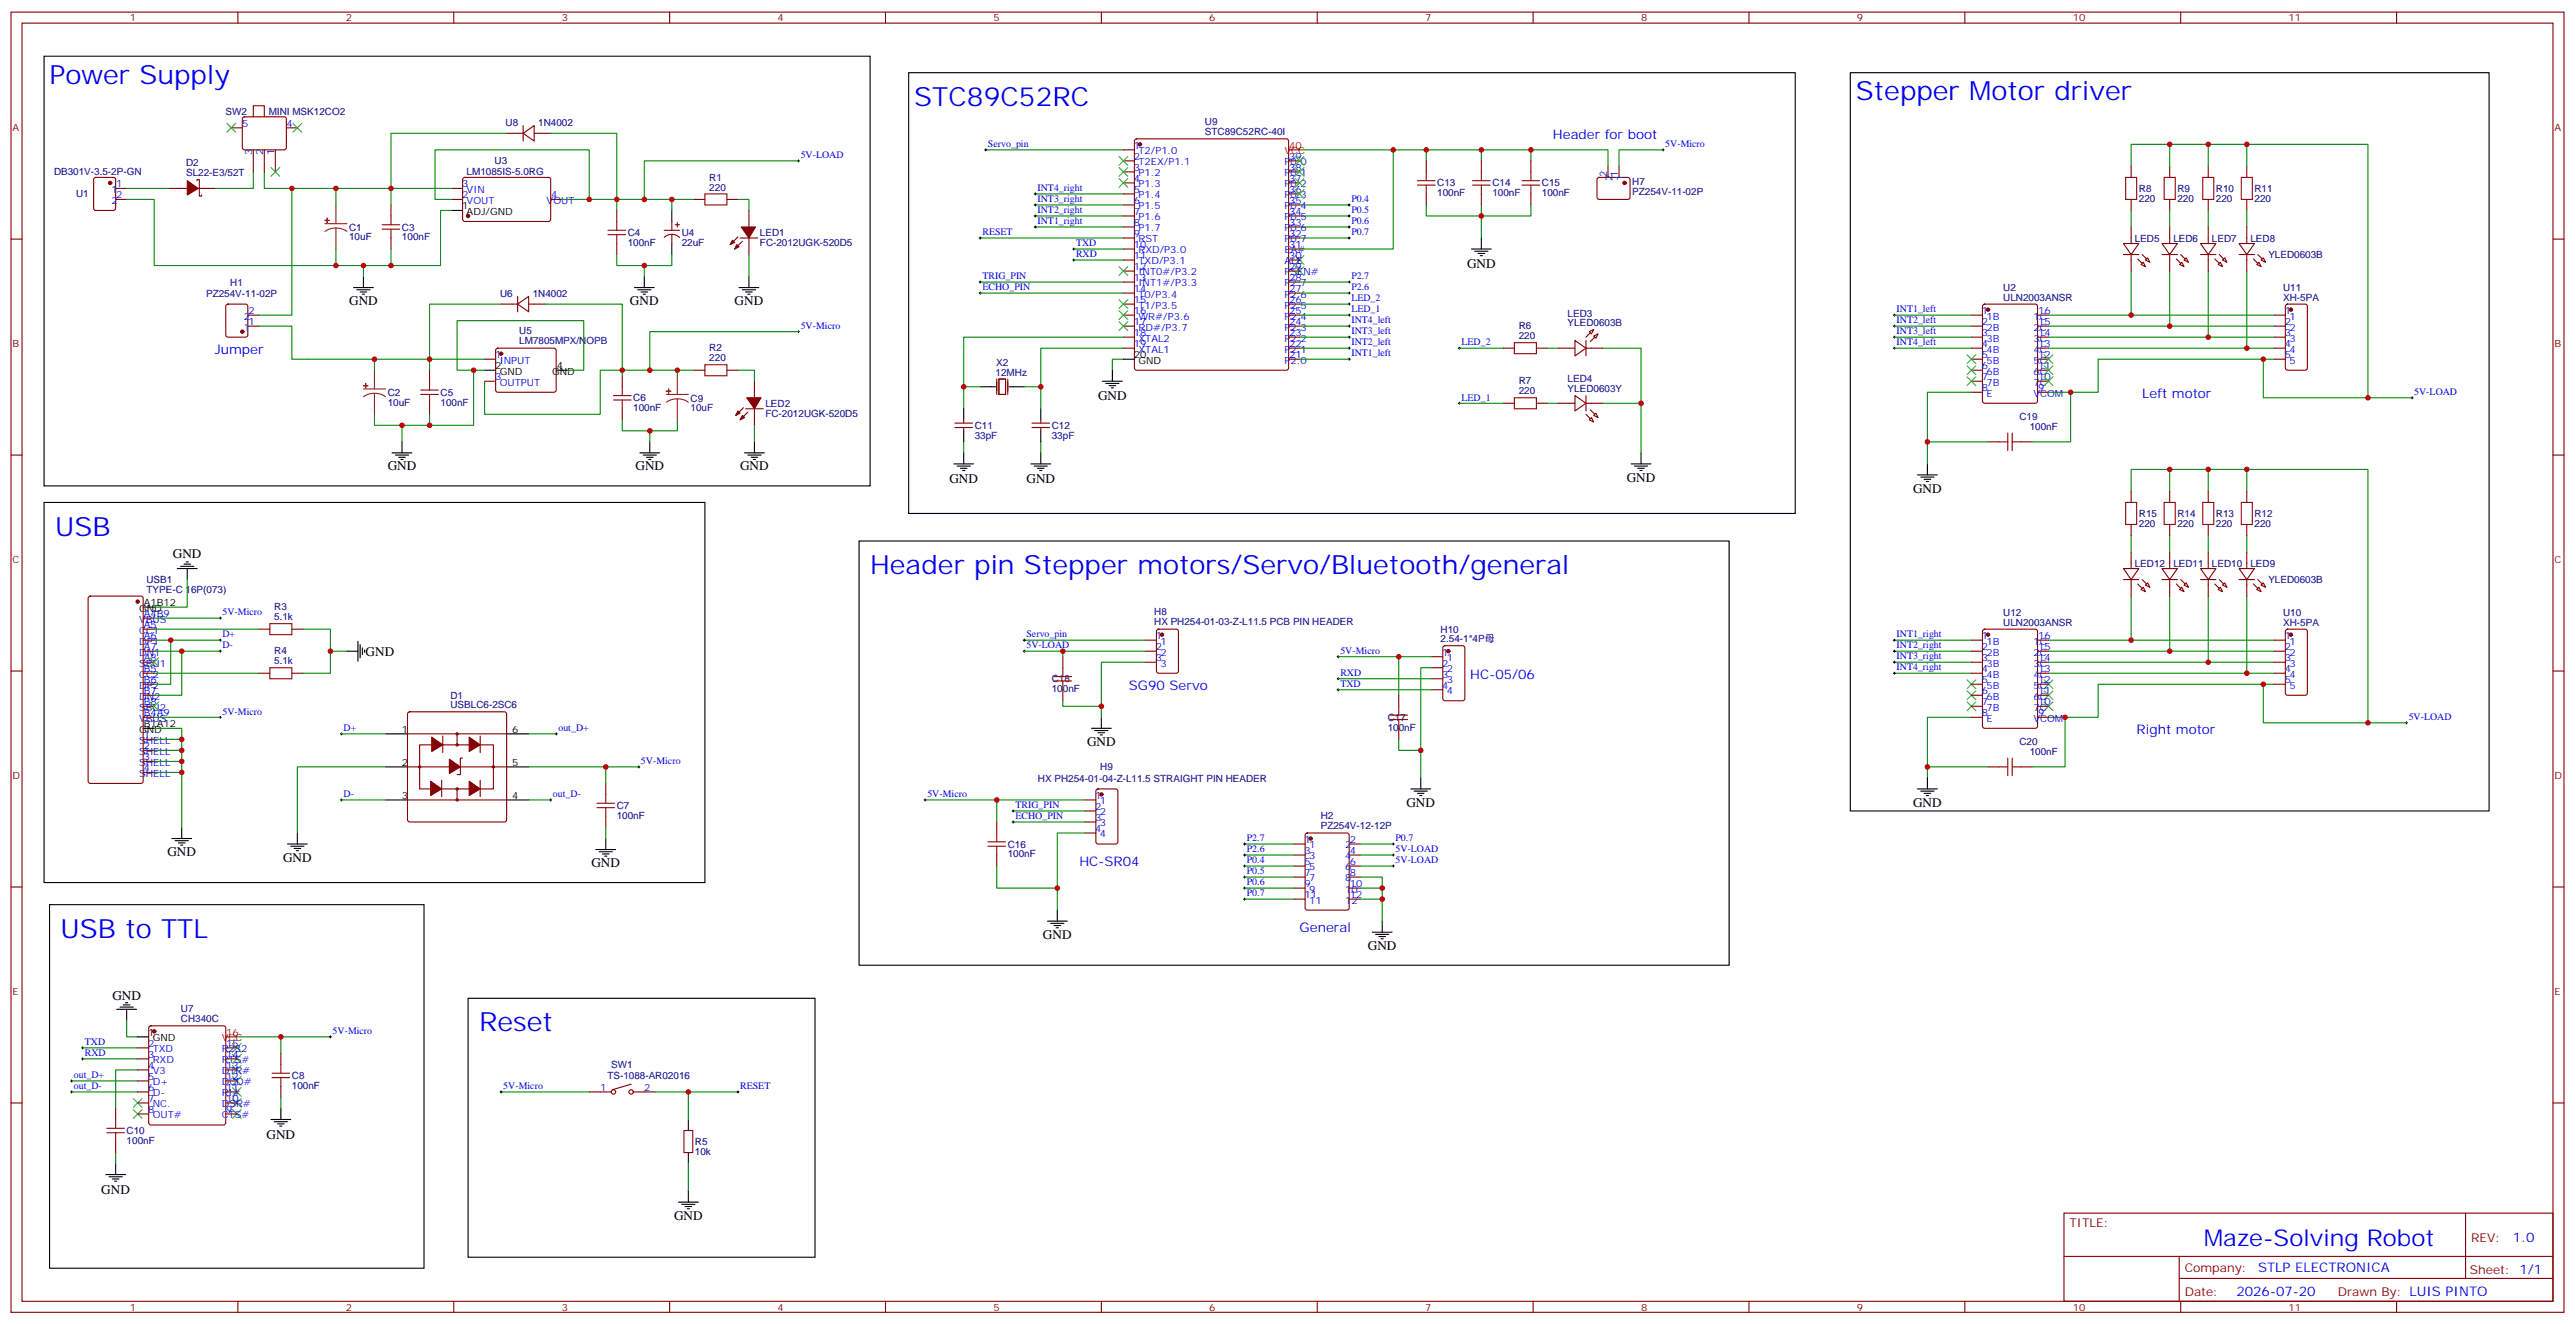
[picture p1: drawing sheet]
<svg xmlns="http://www.w3.org/2000/svg" width="825mm" height="424mm" viewBox="0 0 825 424" stroke-linecap="round" stroke-linejoin="round" font-family="sans-serif">
<defs><g id="words">
<g font-size="8.5" fill="#00f">
<text x="15.9" y="26.8">Power Supply</text>
<text x="292.8" y="33.9">STC89C52RC</text>
<text x="594.4" y="32.1">Stepper Motor driver</text>
<text x="17.6" y="171.5">USB</text>
<text x="278.7" y="183.8">Header pin Stepper motors/Servo/Bluetooth/general</text>
<text x="19.4" y="300.2">USB to TTL</text>
<text x="153.5" y="330.2">Reset</text>
</g>
<text font-size="7.4" fill="#00f" x="705.9" y="399">Maze-Solving Robot</text>
<g font-size="4.2" fill="#00f">
<text x="497.4" y="44.5">Header for boot</text>
<text x="68.8" y="113.2">Jumper</text>
<text x="686.2" y="127.4">Left motor</text>
<text x="361.6" y="220.8">SG90 Servo</text>
<text x="471" y="217.3">HC-05/06</text>
<text x="684.4" y="235">Right motor</text>
<text x="345.7" y="277.3">HC-SR04</text>
<text x="416.3" y="298.4">General</text>
<text x="804.9" y="397.7">1.0</text>
<text x="723.3" y="407.2">STLP ELECTRONICA</text>
<text x="716.4" y="415">2026-07-20</text>
</g>
<g font-size="4.2">
<text x="469.9" y="85.8">GND</text>
<text x="111.8" y="97.7">GND</text>
<text x="201.8" y="97.7">GND</text>
<text x="235.3" y="97.7">GND</text>
<text x="351.7" y="128.1">GND</text>
<text x="124.2" y="150.6">GND</text>
<text x="203.6" y="150.6">GND</text>
<text x="237.1" y="150.6">GND</text>
<text x="304.1" y="154.6">GND</text>
<text x="328.8" y="154.6">GND</text>
<text x="521.1" y="154.2">GND</text>
<text x="612.8" y="157.7">GND</text>
<text x="55.4" y="178.8">GND</text>
<text x="117.1" y="210">GND</text>
<text x="348.2" y="238.8">GND</text>
<text x="450.5" y="258.2">GND</text>
<text x="612.8" y="258.2">GND</text>
<text x="53.6" y="274.1">GND</text>
<text x="90.7" y="275.9">GND</text>
<text x="189.4" y="277.6">GND</text>
<text x="334.1" y="300.6">GND</text>
<text x="438.1" y="304.1">GND</text>
<text x="36" y="320">GND</text>
<text x="85.4" y="364.5">GND</text>
<text x="32.5" y="382.2">GND</text>
<text x="215.9" y="390.5">GND</text>
</g>
<g font-size="3.9" fill="#800">
<text x="662.9" y="393">TITLE:</text>
<text x="791.5" y="397.7">REV:</text>
<text x="699.8" y="407.2">Company:</text>
<text x="791.1" y="407.8">Sheet: 1/1</text>
<text x="699.8" y="414.9">Date:</text>
<text x="748.8" y="415">Drawn By: LUIS PINTO</text>
</g>
<g font-size="3.2" fill="#800">
<text x="41.6" y="6.9">1</text>
<text x="110.8" y="6.9">2</text>
<text x="179.9" y="6.9">3</text>
<text x="249.1" y="6.9">4</text>
<text x="318.2" y="6.9">5</text>
<text x="387.3" y="6.9">6</text>
<text x="456.5" y="6.9">7</text>
<text x="525.6" y="6.9">8</text>
<text x="594.8" y="6.9">9</text>
<text x="663.9" y="6.9">10</text>
<text x="733.1" y="6.9">11</text>
<text x="4.1" y="42">A</text>
<text x="818.3" y="42">A</text>
<text x="4.1" y="111.1">B</text>
<text x="818.3" y="111.1">B</text>
<text x="4.1" y="180.3">C</text>
<text x="818.3" y="180.3">C</text>
<text x="4.1" y="249.4">D</text>
<text x="818.3" y="249.4">D</text>
<text x="4.1" y="318.6">E</text>
<text x="818.3" y="318.6">E</text>
<text x="41.6" y="419.6">1</text>
<text x="110.8" y="419.6">2</text>
<text x="179.9" y="419.6">3</text>
<text x="249.1" y="419.6">4</text>
<text x="318.2" y="419.6">5</text>
<text x="387.3" y="419.6">6</text>
<text x="456.5" y="419.6">7</text>
<text x="525.6" y="419.6">8</text>
<text x="594.8" y="419.6">9</text>
<text x="663.9" y="419.6">10</text>
<text x="733.1" y="419.6">11</text>
</g>
<g font-size="3.2" fill="#000080">
<text x="72.3" y="36.8">SW2</text>
<text x="86.1" y="36.8">MINI MSK12CO2</text>
<text x="161.9" y="40.3">U8</text>
<text x="172.4" y="40.3">1N4002</text>
<text x="386" y="40.1">U9</text>
<text x="386" y="43.2">STC89C52RC-40I</text>
<text x="59.6" y="53.2">D2</text>
<text x="158.4" y="52.7">U3</text>
<text x="17.3" y="56.2">DB301V-3.5-2P-GN</text>
<text x="59.6" y="56.4">SL22-E3/52T</text>
<text x="149.5" y="56.2">LM1085IS-5.0RG</text>
<text x="227.2" y="57.8">R1</text>
<text x="460.4" y="59.7">C13</text>
<text x="478" y="59.7">C14</text>
<text x="493.9" y="59.7">C15</text>
<text x="522.8" y="59.3">H7</text>
<text x="24.4" y="63.2">U1</text>
<text x="227.2" y="61">220</text>
<text x="460.4" y="62.9">100nF</text>
<text x="478" y="62.9">100nF</text>
<text x="493.9" y="62.9">100nF</text>
<text x="522.8" y="62.5">PZ254V-11-02P</text>
<text x="685.1" y="64.6">220</text>
<text x="685.1" y="61.5">R8</text>
<text x="697.4" y="64.6">220</text>
<text x="697.4" y="61.5">R9</text>
<text x="709.8" y="64.6">220</text>
<text x="709.8" y="61.5">R10</text>
<text x="722.1" y="64.6">220</text>
<text x="722.1" y="61.5">R11</text>
<text x="111.8" y="77">10uF</text>
<text x="111.8" y="73.9">C1</text>
<text x="128.8" y="77">100nF</text>
<text x="128.8" y="73.8">C3</text>
<text x="201.1" y="75.6">C4</text>
<text x="218.4" y="75.6">U4</text>
<text x="243.4" y="75.7">LED1</text>
<text x="683.8" y="77.4">LED5</text>
<text x="696.1" y="77.4">LED6</text>
<text x="708.5" y="77.4">LED7</text>
<text x="720.8" y="77.4">LED8</text>
<text x="201.1" y="78.7">100nF</text>
<text x="218.4" y="78.7">22uF</text>
<text x="243.4" y="78.7">FC-2012UGK-520D5</text>
<text x="726.6" y="82.7">YLED0603B</text>
<text x="66" y="95">PZ254V-11-02P</text>
<text x="73.7" y="91.5">H1</text>
<text x="160.2" y="95">U6</text>
<text x="170.6" y="95">1N4002</text>
<text x="641.6" y="93.1">U2</text>
<text x="731.3" y="93.1">U11</text>
<text x="502.1" y="101.3">LED3</text>
<text x="641.6" y="96.3">ULN2003ANSR</text>
<text x="731.3" y="96.2">XH-5PA</text>
<text x="166.3" y="107">U5</text>
<text x="486.5" y="105.5">R6</text>
<text x="502.1" y="104.4">YLED0603B</text>
<text x="166.3" y="110.2">LM7805MPX/NOPB</text>
<text x="227.2" y="112.5">R2</text>
<text x="486.5" y="108.7">220</text>
<text x="227.2" y="115.7">220</text>
<text x="319.1" y="117.2">X2</text>
<text x="318.9" y="120.3">12MHz</text>
<text x="486.5" y="123.1">R7</text>
<text x="502.1" y="125.6">YLED0603Y</text>
<text x="502.1" y="122.5">LED4</text>
<text x="124.2" y="129.9">10uF</text>
<text x="124.2" y="126.8">C2</text>
<text x="141.1" y="129.9">100nF</text>
<text x="141.1" y="126.7">C5</text>
<text x="202.8" y="131.7">100nF</text>
<text x="202.8" y="128.5">C6</text>
<text x="221.2" y="131.6">10uF</text>
<text x="221.2" y="128.6">C9</text>
<text x="245.2" y="130.4">LED2</text>
<text x="486.5" y="126.3">220</text>
<text x="245.2" y="133.4">FC-2012UGK-520D5</text>
<text x="312.2" y="137.3">C11</text>
<text x="336.9" y="137.3">C12</text>
<text x="646.8" y="134.4">C19</text>
<text x="650.1" y="137.6">100nF</text>
<text x="312.2" y="140.5">33pF</text>
<text x="336.9" y="140.5">33pF</text>
<text x="685.1" y="165.5">R15</text>
<text x="697.4" y="165.5">R14</text>
<text x="709.8" y="165.5">R13</text>
<text x="722.1" y="165.5">R12</text>
<text x="685.1" y="168.7">220</text>
<text x="697.4" y="168.7">220</text>
<text x="709.8" y="168.7">220</text>
<text x="722.1" y="168.7">220</text>
<text x="683.8" y="181.4">LED12</text>
<text x="696.1" y="181.4">LED11</text>
<text x="708.5" y="181.4">LED10</text>
<text x="720.8" y="181.4">LED9</text>
<text x="46.9" y="189.7">TYPE-C 16P(073)</text>
<text x="46.9" y="186.7">USB1</text>
<text x="726.6" y="186.8">YLED0603B</text>
<text x="87.8" y="195.4">R3</text>
<text x="369.7" y="196.9">H8</text>
<text x="641.6" y="197.2">U12</text>
<text x="731.3" y="197.1">U10</text>
<text x="87.8" y="198.6">5.1k</text>
<text x="369.7" y="200.2">HX PH254-01-03-Z-L11.5 PCB PIN HEADER</text>
<text x="461.4" y="202.5">H10</text>
<text x="641.6" y="200.4">ULN2003ANSR</text>
<text x="731.3" y="200.3">XH-5PA</text>
<text x="87.8" y="209.5">R4</text>
<text x="461.4" y="205.6">2.54-1*4P母</text>
<text x="87.8" y="212.7">5.1k</text>
<text x="336.9" y="221.6">100nF</text>
<text x="336.9" y="218.4">C18</text>
<text x="144.3" y="226.8">USBLC6-2SC6</text>
<text x="144.3" y="223.8">D1</text>
<text x="444.5" y="234">100nF</text>
<text x="444.5" y="230.8">C17</text>
<text x="646.8" y="238.5">C20</text>
<text x="650.1" y="241.7">100nF</text>
<text x="332.5" y="250.3">HX PH254-01-04-Z-L11.5 STRAIGHT PIN HEADER</text>
<text x="352.4" y="246.7">H9</text>
<text x="197.6" y="262.2">100nF</text>
<text x="197.6" y="259">C7</text>
<text x="423" y="262.2">H2</text>
<text x="423" y="265.4">PZ254V-12-12P</text>
<text x="322.8" y="274.5">100nF</text>
<text x="322.8" y="271.4">C16</text>
<text x="57.9" y="327.2">CH340C</text>
<text x="57.9" y="324.1">U7</text>
<text x="195.8" y="341.9">SW1</text>
<text x="93.5" y="345.4">C8</text>
<text x="194.6" y="345.4">TS-1088-AR02016</text>
<text x="93.5" y="348.6">100nF</text>
<text x="40.6" y="363.1">C10</text>
<text x="40.6" y="366.3">100nF</text>
<text x="222.6" y="369.8">10k</text>
<text x="222.6" y="366.7">R5</text>
</g>
<g font-size="3.2" fill="#00f">
<text x="77.6" y="40.6">5</text>
<text x="91.7" y="40.6">4</text>
<text x="316.4" y="47.1">Servo_pin</text>
<text x="363.2" y="47.6">1</text>
<text x="533.4" y="47.1">5V-Micro</text>
<text x="80.8" y="49.7" transform="rotate(-90 80.8 49.7)">3</text>
<text x="84.3" y="49.7" transform="rotate(-90 84.3 49.7)">2</text>
<text x="87.8" y="49.7" transform="rotate(-90 87.8 49.7)">1</text>
<text x="256.5" y="50.6">5V-LOAD</text>
<text x="363.2" y="51.2">2</text>
<text x="364.7" y="49.4">T2/P1.0</text>
<text x="364.7" y="52.9">T2EX/P1.1</text>
<text x="411.4" y="52.9">P0.0</text>
<text x="412.9" y="51.2">39</text>
<text x="37.2" y="60">1</text>
<text x="148" y="60">3</text>
<text x="363.2" y="54.7">3</text>
<text x="363.2" y="58.2">4</text>
<text x="364.7" y="56.4">P1.2</text>
<text x="364.7" y="60">P1.3</text>
<text x="411.4" y="60">P0.2</text>
<text x="411.4" y="56.4">P0.1</text>
<text x="412.9" y="58.2">37</text>
<text x="412.9" y="54.7">38</text>
<text x="514.7" y="56.6" transform="rotate(-90 514.7 56.6)">2</text>
<text x="516.5" y="58.1" transform="rotate(-90 516.5 58.1)">2</text>
<text x="518.2" y="56.6" transform="rotate(-90 518.2 56.6)">1</text>
<text x="520" y="58.1" transform="rotate(-90 520 58.1)">1</text>
<text x="35.7" y="61.7">1</text>
<text x="35.7" y="65.3">2</text>
<text x="37.2" y="63.5">2</text>
<text x="148" y="63.5">2</text>
<text x="149.5" y="61.7">VIN</text>
<text x="149.5" y="65.3">VOUT</text>
<text x="175.1" y="65.3">VOUT</text>
<text x="176.6" y="63.5">4</text>
<text x="332.3" y="64.7">INT3_right</text>
<text x="332.3" y="61.2">INT4_right</text>
<text x="363.2" y="61.7">5</text>
<text x="363.2" y="65.3">6</text>
<text x="364.7" y="63.5">P1.4</text>
<text x="411.4" y="63.5">P0.3</text>
<text x="412.9" y="65.3">35</text>
<text x="412.9" y="61.7">36</text>
<text x="432.9" y="64.7">P0.4</text>
<text x="332.3" y="71.8">INT1_right</text>
<text x="332.3" y="68.3">INT2_right</text>
<text x="363.2" y="68.8">7</text>
<text x="364.7" y="67">P1.5</text>
<text x="364.7" y="70.6">P1.6</text>
<text x="411.4" y="70.6">P0.5</text>
<text x="411.4" y="67">P0.4</text>
<text x="412.9" y="68.8">34</text>
<text x="432.9" y="71.8">P0.6</text>
<text x="432.9" y="68.3">P0.5</text>
<text x="314.7" y="75.3">RESET</text>
<text x="363.2" y="72.3">8</text>
<text x="363.2" y="75.8">9</text>
<text x="364.7" y="74.1">P1.7</text>
<text x="364.7" y="77.6">RST</text>
<text x="411.4" y="77.6">P0.7</text>
<text x="411.4" y="74.1">P0.6</text>
<text x="412.9" y="75.8">32</text>
<text x="412.9" y="72.3">33</text>
<text x="432.9" y="75.3">P0.7</text>
<text x="344.7" y="82.4">RXD</text>
<text x="344.7" y="78.8">TXD</text>
<text x="363.2" y="79.4">10</text>
<text x="363.2" y="82.9">11</text>
<text x="364.7" y="81.1">RXD/P3.0</text>
<text x="411.4" y="81.1">EA#</text>
<text x="412.9" y="82.9">30</text>
<text x="412.9" y="79.4">31</text>
<text x="314.7" y="89.4">TRIG_PIN</text>
<text x="363.2" y="86.4">12</text>
<text x="363.2" y="90">13</text>
<text x="364.7" y="84.7">TXD/P3.1</text>
<text x="364.7" y="88.2">INT0#/P3.2</text>
<text x="411.4" y="88.2">PSEN#</text>
<text x="411.4" y="84.7">ALE</text>
<text x="412.9" y="90">28</text>
<text x="412.9" y="86.4">29</text>
<text x="432.9" y="89.4">P2.7</text>
<text x="314.7" y="93">ECHO_PIN</text>
<text x="363.2" y="93.5">14</text>
<text x="364.7" y="91.7">INT1#/P3.3</text>
<text x="364.7" y="95.2">T0/P3.4</text>
<text x="411.4" y="95.2">P2.6</text>
<text x="411.4" y="91.7">P2.7</text>
<text x="412.9" y="93.5">27</text>
<text x="432.9" y="93">P2.6</text>
<text x="79.6" y="100.5">2</text>
<text x="363.2" y="97">15</text>
<text x="363.2" y="100.5">16</text>
<text x="364.7" y="98.8">T1/P3.5</text>
<text x="411.4" y="98.8">P2.5</text>
<text x="412.9" y="100.5">25</text>
<text x="412.9" y="97">26</text>
<text x="432.9" y="100">LED_1</text>
<text x="432.9" y="96.5">LED_2</text>
<text x="607.5" y="100">INT1_left</text>
<text x="634.8" y="100.5">1</text>
<text x="652.8" y="100.5">16</text>
<text x="731.8" y="100.5">1</text>
<text x="78.1" y="105.8">1</text>
<text x="78.1" y="102.3">2</text>
<text x="79.6" y="104.1">1</text>
<text x="256.5" y="105.3">5V-Micro</text>
<text x="363.2" y="104.1">17</text>
<text x="363.2" y="107.6">18</text>
<text x="364.7" y="102.3">WR#/P3.6</text>
<text x="364.7" y="105.8">RD#/P3.7</text>
<text x="411.4" y="105.8">P2.3</text>
<text x="411.4" y="102.3">P2.4</text>
<text x="412.9" y="107.6">23</text>
<text x="412.9" y="104.1">24</text>
<text x="432.9" y="103.5">INT4_left</text>
<text x="432.9" y="107.1">INT3_left</text>
<text x="607.5" y="103.5">INT2_left</text>
<text x="607.5" y="107.1">INT3_left</text>
<text x="634.8" y="104.1">2</text>
<text x="634.8" y="107.6">3</text>
<text x="636.3" y="102.3">1B</text>
<text x="636.3" y="105.8">2B</text>
<text x="651.3" y="105.8">2C</text>
<text x="651.3" y="102.3">1C</text>
<text x="652.8" y="107.6">14</text>
<text x="652.8" y="104.1">15</text>
<text x="731.8" y="104.1">2</text>
<text x="731.8" y="107.6">3</text>
<text x="733.3" y="102.3">1</text>
<text x="733.3" y="105.8">2</text>
<text x="363.2" y="111.1">19</text>
<text x="364.7" y="109.4">XTAL2</text>
<text x="364.7" y="112.9">XTAL1</text>
<text x="411.4" y="112.9">P2.1</text>
<text x="411.4" y="109.4">P2.2</text>
<text x="412.9" y="111.1">22</text>
<text x="432.9" y="110.6">INT2_left</text>
<text x="468.1" y="110.6">LED_2</text>
<text x="607.5" y="110.6">INT4_left</text>
<text x="634.8" y="111.1">4</text>
<text x="636.3" y="109.4">3B</text>
<text x="636.3" y="112.9">4B</text>
<text x="651.3" y="112.9">4C</text>
<text x="651.3" y="109.4">3C</text>
<text x="652.8" y="111.1">13</text>
<text x="731.8" y="111.1">4</text>
<text x="733.3" y="109.4">3</text>
<text x="733.3" y="112.9">4</text>
<text x="158.6" y="114.7">1</text>
<text x="160.1" y="116.4">INPUT</text>
<text x="411.4" y="116.4">P2.0</text>
<text x="412.9" y="114.7">21</text>
<text x="432.9" y="114.1">INT1_left</text>
<text x="634.8" y="114.7">5</text>
<text x="634.8" y="118.2">6</text>
<text x="636.3" y="116.4">5B</text>
<text x="636.3" y="119.9">6B</text>
<text x="651.3" y="119.9">6C</text>
<text x="651.3" y="116.4">5C</text>
<text x="652.8" y="118.2">11</text>
<text x="652.8" y="114.7">12</text>
<text x="731.8" y="114.7">5</text>
<text x="733.3" y="116.4">5</text>
<text x="158.6" y="121.7">3</text>
<text x="160.1" y="123.5">OUTPUT</text>
<text x="634.8" y="121.7">7</text>
<text x="634.8" y="125.2">8</text>
<text x="636.3" y="123.5">7B</text>
<text x="651.3" y="123.5">7C</text>
<text x="652.8" y="125.2">9</text>
<text x="652.8" y="121.7">10</text>
<text x="468.1" y="128.2">LED_1</text>
<text x="636.3" y="127">E</text>
<text x="651.3" y="127">VCOM</text>
<text x="773.3" y="126.5">5V-LOAD</text>
<text x="46" y="197.6">A4B9</text>
<text x="71.3" y="197">5V-Micro</text>
<text x="44.6" y="202.8">CC1</text>
<text x="44.6" y="199.3">VBUS</text>
<text x="46" y="201.1">A5</text>
<text x="44.6" y="209.9">DN1</text>
<text x="44.6" y="206.4">DP1</text>
<text x="46" y="208.1">A7</text>
<text x="46" y="204.6">A6</text>
<text x="71.3" y="204.1">D+</text>
<text x="71.3" y="207.6">D-</text>
<text x="328.8" y="204.1">Servo_pin</text>
<text x="328.8" y="207.6">5V-LOAD</text>
<text x="370.2" y="208.1">2</text>
<text x="370.2" y="204.6">1</text>
<text x="371.7" y="209.9">2</text>
<text x="371.7" y="206.4">1</text>
<text x="429.3" y="209.4">5V-Micro</text>
<text x="462" y="209.9">1</text>
<text x="607.5" y="207.6">INT2_right</text>
<text x="607.5" y="204.1">INT1_right</text>
<text x="634.8" y="204.6">1</text>
<text x="634.8" y="208.1">2</text>
<text x="636.3" y="206.4">1B</text>
<text x="636.3" y="209.9">2B</text>
<text x="651.3" y="209.9">2C</text>
<text x="651.3" y="206.4">1C</text>
<text x="652.8" y="208.1">15</text>
<text x="652.8" y="204.6">16</text>
<text x="731.8" y="204.6">1</text>
<text x="731.8" y="208.1">2</text>
<text x="733.3" y="206.4">1</text>
<text x="733.3" y="209.9">2</text>
<text x="44.6" y="213.4">SBU1</text>
<text x="46" y="215.2">B5</text>
<text x="46" y="211.7">A8</text>
<text x="370.2" y="211.7">3</text>
<text x="371.7" y="213.4">3</text>
<text x="462" y="213.4">2</text>
<text x="463.4" y="211.7">1</text>
<text x="463.4" y="215.2">2</text>
<text x="607.5" y="214.7">INT4_right</text>
<text x="607.5" y="211.1">INT3_right</text>
<text x="634.8" y="211.7">3</text>
<text x="634.8" y="215.2">4</text>
<text x="636.3" y="213.4">3B</text>
<text x="651.3" y="213.4">3C</text>
<text x="652.8" y="215.2">13</text>
<text x="652.8" y="211.7">14</text>
<text x="731.8" y="211.7">3</text>
<text x="731.8" y="215.2">4</text>
<text x="733.3" y="213.4">3</text>
<text x="44.6" y="220.5">DP2</text>
<text x="44.6" y="217">CC2</text>
<text x="46" y="218.7">B6</text>
<text x="429.3" y="216.4">RXD</text>
<text x="429.3" y="220">TXD</text>
<text x="462" y="217">3</text>
<text x="462" y="220.5">4</text>
<text x="463.4" y="218.7">3</text>
<text x="634.8" y="218.7">5</text>
<text x="636.3" y="217">4B</text>
<text x="636.3" y="220.5">5B</text>
<text x="651.3" y="220.5">5C</text>
<text x="651.3" y="217">4C</text>
<text x="652.8" y="218.7">12</text>
<text x="731.8" y="218.7">5</text>
<text x="733.3" y="217">4</text>
<text x="733.3" y="220.5">5</text>
<text x="44.6" y="227.5">SBU2</text>
<text x="44.6" y="224">DN2</text>
<text x="46" y="225.8">B8</text>
<text x="46" y="222.2">B7</text>
<text x="463.4" y="222.2">4</text>
<text x="634.8" y="222.2">6</text>
<text x="634.8" y="225.8">7</text>
<text x="636.3" y="224">6B</text>
<text x="636.3" y="227.5">7B</text>
<text x="651.3" y="227.5">7C</text>
<text x="651.3" y="224">6C</text>
<text x="652.8" y="225.8">10</text>
<text x="652.8" y="222.2">11</text>
<text x="44.6" y="231.1">VBUS</text>
<text x="46" y="229.3">B4A9</text>
<text x="71.3" y="228.8">5V-Micro</text>
<text x="634.8" y="229.3">8</text>
<text x="636.3" y="231.1">E</text>
<text x="651.3" y="231.1">VCOM</text>
<text x="652.8" y="229.3">9</text>
<text x="771.5" y="230.5">5V-LOAD</text>
<text x="44.6" y="238.1">SHELL</text>
<text x="46" y="239.9">2</text>
<text x="46" y="236.4">1</text>
<text x="110.1" y="234.1">D+</text>
<text x="178.9" y="234.1">out_D+</text>
<text x="44.6" y="245.2">SHELL</text>
<text x="44.6" y="241.7">SHELL</text>
<text x="46" y="243.4">3</text>
<text x="205.3" y="244.7">5V-Micro</text>
<text x="44.6" y="248.7">SHELL</text>
<text x="46" y="246.9">4</text>
<text x="110.1" y="255.2">D-</text>
<text x="177.1" y="255.2">out_D-</text>
<text x="297" y="255.2">5V-Micro</text>
<text x="350.8" y="255.8">1</text>
<text x="352.3" y="257.5">1</text>
<text x="325.3" y="258.8">TRIG_PIN</text>
<text x="325.3" y="262.3">ECHO_PIN</text>
<text x="350.8" y="259.3">2</text>
<text x="350.8" y="262.8">3</text>
<text x="352.3" y="261.1">2</text>
<text x="350.8" y="266.3">4</text>
<text x="352.3" y="264.6">3</text>
<text x="352.3" y="268.1">4</text>
<text x="399.3" y="269.3">P2.7</text>
<text x="417.9" y="269.9">1</text>
<text x="432.3" y="269.9">2</text>
<text x="447" y="269.3">P0.7</text>
<text x="399.3" y="272.9">P2.6</text>
<text x="417.9" y="273.4">3</text>
<text x="419.3" y="271.6">1</text>
<text x="419.3" y="275.2">3</text>
<text x="430.8" y="275.2">4</text>
<text x="430.8" y="271.6">2</text>
<text x="432.3" y="273.4">4</text>
<text x="447" y="272.9">5V-LOAD</text>
<text x="399.3" y="276.4">P0.4</text>
<text x="399.3" y="279.9">P0.5</text>
<text x="417.9" y="276.9">5</text>
<text x="417.9" y="280.5">7</text>
<text x="419.3" y="278.7">5</text>
<text x="430.8" y="278.7">6</text>
<text x="432.3" y="280.5">8</text>
<text x="432.3" y="276.9">6</text>
<text x="447" y="276.4">5V-LOAD</text>
<text x="399.3" y="283.5">P0.6</text>
<text x="399.3" y="287">P0.7</text>
<text x="417.9" y="284">9</text>
<text x="417.9" y="287.5">11</text>
<text x="419.3" y="282.2">7</text>
<text x="419.3" y="285.7">9</text>
<text x="430.8" y="285.7">10</text>
<text x="430.8" y="282.2">8</text>
<text x="432.3" y="287.5">12</text>
<text x="432.3" y="284">10</text>
<text x="419.3" y="289.3">11</text>
<text x="430.8" y="289.3">12</text>
<text x="27.2" y="334.6">TXD</text>
<text x="47.4" y="335.1">2</text>
<text x="72.5" y="335.1">15</text>
<text x="106.5" y="331.1">5V-Micro</text>
<text x="27.2" y="338.1">RXD</text>
<text x="47.4" y="338.7">3</text>
<text x="48.9" y="336.9">TXD</text>
<text x="48.9" y="340.4">RXD</text>
<text x="71" y="340.4">RTS#</text>
<text x="71" y="336.9">R232</text>
<text x="72.5" y="338.7">14</text>
<text x="23.6" y="345.2">out_D+</text>
<text x="47.4" y="342.2">4</text>
<text x="47.4" y="345.7">5</text>
<text x="48.9" y="344">V3</text>
<text x="48.9" y="347.5">D+</text>
<text x="71" y="347.5">DCD#</text>
<text x="71" y="344">DTR#</text>
<text x="72.5" y="345.7">12</text>
<text x="72.5" y="342.2">13</text>
<text x="23.6" y="348.7">out_D-</text>
<text x="47.4" y="349.2">6</text>
<text x="47.4" y="352.8">7</text>
<text x="48.9" y="351">D-</text>
<text x="71" y="351">RI#</text>
<text x="72.5" y="352.8">10</text>
<text x="72.5" y="349.2">11</text>
<text x="161.2" y="348.7">5V-Micro</text>
<text x="192.3" y="349.2">1</text>
<text x="206.4" y="349.2">2</text>
<text x="237.1" y="348.7">RESET</text>
<text x="47.4" y="356.3">8</text>
<text x="48.9" y="354.5">NC.</text>
<text x="48.9" y="358.1">OUT#</text>
<text x="71" y="358.1">CTS#</text>
<text x="71" y="354.5">DSR#</text>
<text x="72.5" y="356.3">9</text>
</g>
<g font-size="3.2" fill="#f00">
<text x="412.9" y="47.6">40</text>
<text x="411.4" y="49.4">VCC</text>
<text x="71" y="333.4">VCC</text>
<text x="72.5" y="331.6">16</text>
</g>
<g font-size="3.2">
<text x="148" y="67">1</text>
<text x="149.5" y="68.8">ADJ/GND</text>
<text x="158.6" y="118.2">2</text>
<text x="160.1" y="119.9">GND</text>
<text x="176.8" y="119.9">GND</text>
<text x="178.3" y="118.2">4</text>
<text x="363.2" y="114.7">20</text>
<text x="364.7" y="116.4">GND</text>
<text x="44.6" y="195.8">GND</text>
<text x="46" y="194">A1B12</text>
<text x="46" y="232.8">B1A12</text>
<text x="44.6" y="234.6">GND</text>
<text x="128.8" y="234.6">1</text>
<text x="164" y="234.6">6</text>
<text x="128.8" y="245.2">2</text>
<text x="164" y="245.2">5</text>
<text x="128.8" y="255.8">3</text>
<text x="164" y="255.8">4</text>
<text x="47.4" y="331.6">1</text>
<text x="48.9" y="333.4">GND</text>
</g>
</g></defs>
<g fill="none" stroke="#870000" stroke-width=".35">
<path d="M3.5 3.9h817.8v416.3h-817.8zM7.1 7.4h810.6v409.2h-810.6zM76.2 3.9v3.5M145.3 3.9v3.5M214.5 3.9v3.5M283.6 3.9v3.5M352.8 3.9v3.5M421.9 3.9v3.5M491.1 3.9v3.5M560.2 3.9v3.5M629.4 3.9v3.5M698.5 3.9v3.5"/>
<path d="M767.6 3.9v3.5M77.8 37.6l.5-.2h12.7l.5 .2 .2 .5v9.4l-.7 .5-13-.1-.4-.6v-9.2zM81.1 37.4v-3.5h3.6v3.5M30.2 57l.5-.2h5.6l.7 .4v9.5l-.4 .6-5.9 .1-.7-.5v-9.4zM74.1 40.9h3.5M81.1 48v7M84.7 48v7M88.2 48v7M91.7 40.9h3.5M148.4 57l.5-.2 27.1 .1 .4 .6-.1 13-.6 .4-27.1-.1-.4-.6v-12.7zM162.3 42.7h5.3M167.6 42.7l3.5-2.5v5z"/>
<path d="M167.6 40.2v5M171.1 42.7h5.3M359.8 48h3.6M359.8 51.5h3.6M359.8 55h3.6M359.8 58.6h3.6M363.6 44.7l.5-.2h47.9l.7 .4v72.9l-.4 .7h-48.2l-.7-.4v-72.9zM412.7 51.5h3.6M412.7 55h3.6M412.7 58.6h3.6M456.8 51.5v3.5M474.5 51.5v3.5"/>
<path d="M490.4 51.5v3.5M511.8 57l.4-.2 9.5 .1 .4 .6-.1 5.9-.6 .5-9.4-.1-.5-.7v-5.6zM515.1 53.3v3.5M518.6 53.3v3.5M3.5 76.6h3.6M37 60.3h3.6M37 63.9h3.6M125.2 65.6v3.5M125.2 76.2v3.5M144.6 60.3h3.6M144.6 63.9h3.6M176.4 63.9h3.5"/>
<path d="M197.6 67.4v3.5M197.6 78v3.5M212.7 73.7h5M212.8 76a3.5 3.5 0 0 1 4.9 0M215.2 70.9v2.8M215.2 75.1v2.9M216.3 72h1.4M217 71.3v1.4M222.2 63.9h3.6M232.8 63.9h3.6M236.4 75.8l-2.5 2.5M237.1 76.2h5.6"/>
<path d="M237.8 77.3l-2.5 2.4M239.9 67.4v5.3M239.9 76.2v5.3M359.8 76.2h3.6M359.8 62.1h3.6M359.8 65.6h3.6M359.8 69.1h3.6M359.8 72.7h3.6M359.8 79.7h3.6M412.7 76.2h3.6M412.7 62.1h3.6M412.7 65.6h3.6"/>
<path d="M412.7 69.1h3.6M412.7 72.7h3.6M412.7 79.7h3.6M456.8 62.1v3.5M474.5 62.1v3.5M490.4 62.1v3.5M817.7 76.6h3.6M72.6 97.6l.4-.2h5.7l.6 .4 .1 9.4-.5 .7-5.9 .1-.6-.5-.1-9.4zM160.5 97.4h5.3M165.8 97.4l3.5-2.5v4.9zM165.8 94.9v4.9M169.3 97.4h5.3"/>
<path d="M359.8 97.4h3.6M359.8 83.3h3.6M359.8 86.8h3.6M359.8 90.3h3.6M359.8 93.8h3.6M412.7 97.4h3.6M412.7 83.3h3.6M412.7 86.8h3.6M412.7 90.3h3.6M412.7 93.8h3.6M79.4 104.4h3.5M79.4 100.9h3.5"/>
<path d="M137.6 118.5v3.6M155.2 115h3.5M159 111.7l.5-.2h17.9l.5 .2 .3 .5-.1 13-.7 .4-18.2-.1-.5-.6v-12.7zM222.2 118.5h3.6M232.8 118.5h3.6M359.8 104.4h3.6M359.8 100.9h3.6M359.8 108h3.6M359.8 111.5h3.6M412.7 115h3.6M412.7 104.4h3.6M412.7 100.9h3.6"/>
<path d="M412.7 108h3.6M412.7 111.5h3.6M481.5 111.5h3.6M492.1 111.5h3.6M499.2 111.5h5.3M504.5 109l3.5 2.5-3.5 2.4zM508 111.5h5.3M508 109v4.9M509.1 106.2l1.4-.7-.7 1.4zM510.5 107.6l1.4-.7-.7 1.4zM137.6 129.1v3.5M155.2 122.1h3.5"/>
<path d="M199.3 120.3v3.5M199.3 130.9v3.5M238.1 130.5l-2.4 2.5M238.8 130.9h5.7M239.5 131.9l-2.4 2.5M241.7 122.1v5.3M241.7 130.9v5.3M305.9 136.9h5.6M305.9 135.5h5.6M308.7 134.4v1.1M308.7 136.9v1M319.3 121.4v4.9"/>
<path d="M320 121.4h2.1v4.9h-2.1zM322.8 121.4v4.9M330.6 136.9h5.6M330.6 135.5h5.6M333.4 134.4v1.1M333.4 136.9v1M481.5 129.1h3.6M492.1 129.1h3.6M499.2 129.1h5.3M504.5 126.6l3.5 2.5-3.5 2.5zM508 129.1h5.3M508 126.6v5"/>
<path d="M509.1 134.4l.7-.7 .7 1.4zM510.5 133l.7-.7 .7 1.4zM3.5 145.7h3.6M817.7 145.7h3.6M28.5 191.1l.4-.2h16.3l.6 .4 .1 58.8-.5 .7h-16.5l-.6-.4-.1-58.8zM45.9 197.9h3.5M3.5 214.8h3.6M45.9 219.1h3.5M45.9 215.5h3.5M45.9 212h3.5M45.9 208.5h3.5M45.9 205h3.5"/>
<path d="M45.9 201.4h3.5M82.9 215.5h3.5M82.9 201.4h3.5M93.5 215.5h3.5M93.5 201.4h3.5M366.9 212h3.5M366.9 208.5h3.5M366.9 205h3.5M370.7 201.6l.4-.2h5.7l.6 .5 .1 12.9-.5 .7h-5.9l-.6-.4-.1-13zM458.6 210.3h3.5M458.6 213.8h3.5M458.6 217.3h3.5"/>
<path d="M462.4 206.9l.4-.2h5.7l.6 .5 .1 16.5-.5 .6-5.9 .1-.6-.5-.1-16.5zM817.7 214.8h3.6M45.9 236.7h3.5M45.9 229.7h3.5M45.9 226.1h3.5M45.9 222.6h3.5M448 222.6v3.5M448 233.2v3.5M458.6 220.8h3.5M45.9 247.3h3.5M45.9 243.8h3.5M45.9 240.2h3.5"/>
<path d="M194 250.8v3.6M347.5 256.1h3.5M347.5 259.6h3.5M351.2 252.8l.5-.2h5.7l.6 .4 .1 16.5-.5 .7h-5.9l-.6-.4-.1-16.5zM194 261.4v3.5M319.3 263.2v3.5M319.3 273.8v3.5M347.5 263.2h3.5M347.5 266.7h3.5M414.5 270.2h3.5M414.5 273.8h3.5M414.5 277.3h3.5"/>
<path d="M418.3 266.9l.4-.2h12.7l.7 .4 .1 23.6-.5 .6-13 .1-.6-.5-.1-23.5zM432.2 270.2h3.5M432.2 273.8h3.5M432.2 277.3h3.5M3.5 284h3.6M414.5 287.9h3.5M414.5 284.3h3.5M414.5 280.8h3.5M432.2 287.9h3.5M432.2 284.3h3.5M432.2 280.8h3.5M817.7 284h3.6"/>
<path d="M44.1 335.5h3.5M44.1 339h3.5M47.9 328.6l.4-.2h23.3l.5 .2 .2 .5v30.4l-.2 .5-.5 .2h-23.3l-.5-.2-.2-.5v-30.4zM72.3 335.5h3.5M72.3 339h3.5M90 337.3v3.5M3.5 353.1h3.6M37 354.9v3.5M44.1 353.1h3.5M44.1 342.5h3.5M44.1 346.1h3.5M44.1 349.6h3.5"/>
<path d="M44.1 356.7h3.5M72.3 353.1h3.5M72.3 342.5h3.5M72.3 346.1h3.5M72.3 349.6h3.5M72.3 356.7h3.5M90 347.8v3.6M188.7 349.6h7.1M202.1 347.1l-6 1.8M202.8 349.6h7.1M817.7 353.1h3.6M37 365.5v3.5"/>
<path d="M219.1 361.9h2.8v7.1h-2.8zM661.1 388.4h156.6v28.2h-156.6zM789.7 388.4v20.9M76.2 416.6v3.6M145.3 416.6v3.6M214.5 416.6v3.6M283.6 416.6v3.6M352.8 416.6v3.6M421.9 416.6v3.6M491.1 416.6v3.6M560.2 416.6v3.6M629.4 416.6v3.6"/>
<path d="M661.1 402.3h156.5M698 409.3h119.6M698 402.3v14.1M698.5 416.6v3.6M767.6 416.6v3.6"/>
<circle cx="196.5" cy="349.6" r=".71"/>
<circle cx="202.1" cy="349.6" r=".71"/>
</g>
<g fill="none" stroke="#000" stroke-width=".35">
<path d="M14.1 18h264.6v137.6h-264.6zM291 23.3h284v141.1h-284zM144.6 67.4h3.6M215.2 67.4v3.5M215.2 78v3.5M471.3 79.7h6.4M474.5 76.2v3.5M113.2 92.1h6.4M114.3 92.8h4.2M115.4 93.5h2.1M116.1 94.2h.7M116.4 88.5v3.6"/>
<path d="M203.2 92.1h6.3M204.3 92.8h4.2M205.3 93.5h2.1M206 94.2h.7M206.4 88.5v3.6M236.7 92.1h6.4M237.8 92.8h4.2M238.8 93.5h2.1M239.5 94.2h.7M239.9 88.5v3.6M472.4 80.4h4.2M473.4 81.1h2.1"/>
<path d="M474.1 81.8h.7M155.2 118.5h3.5M178.2 118.5h3.5M356.3 118.5v3.6M359.8 115h3.6M308.7 130.9v3.5M308.7 137.9v3.6M314 123.8h4.9M323.1 123.8h5M333.4 130.9v3.5M333.4 137.9v3.6M353.1 122.1h6.4"/>
<path d="M354.2 122.8h4.2M355.2 123.5h2.2M356 124.2h.7M125.6 145h6.3M126.6 145.7h4.3M127.7 146.4h2.1M128.4 147.1h.7M128.8 141.5v3.5M205 145h6.3M206 145.7h4.3M207.1 146.4h2.1M207.8 147.1h.7"/>
<path d="M208.1 141.5v3.5M238.5 145h6.3M239.5 145.7h4.3M240.6 146.4h2.1M241.3 147.1h.7M241.7 141.5v3.5M305.5 148.5h6.4M306.6 149.2h4.2M307.6 149.9h2.1M308.3 150.6h.7M308.7 145v3.5M330.2 148.5h6.3"/>
<path d="M331.3 149.2h4.2M332.3 149.9h2.1M333 150.6h.7M333.4 145v3.5M522.5 148.5h6.3M523.5 149.2h4.3M524.6 149.9h2.1M525.3 150.6h.7M525.6 145v3.5M14.1 160.9h211.7v121.7h-211.7zM59.6 179.9h.7M275.2 173.2h278.7v135.8h-278.7z"/>
<path d="M45.9 194.4h3.5M56.8 182h6.3M57.9 181.3h4.2M58.9 180.6h2.1M60 182v3.6M111.1 208.5h3.6M114.7 205.3v6.4M115.4 206.4v4.2M116.1 207.4v2.2M116.8 208.1v.7M45.9 233.2h3.5M349.6 233.2h6.4"/>
<path d="M350.7 233.9h4.2M351.7 234.6h2.1M352.4 235.3h.7M352.8 229.7v3.5M451.9 252.6h6.4M453 253.3h4.2M454 254h2.1M454.7 254.7h.7M455.1 249.1v3.5M55 268.5h6.4M56.1 269.2h4.2M57.1 269.9h2.2"/>
<path d="M57.9 270.6h.7M58.2 264.9v3.6M15.9 289.6h119.9v116.4h-119.9zM335.5 294.9h6.3M336.5 295.6h4.3M337.6 296.3h2.1M338.3 297h.7M338.7 291.4v3.5M439.6 298.4h6.3M440.6 299.2h4.3M441.7 299.9h2.1M442.7 294.9v3.5"/>
<path d="M149.9 319.6h111.2v82.9h-111.2zM442.4 300.6h.7M37.4 323.1h6.3M38.5 322.4h4.2M39.5 321.7h2.1M40.2 321h.7M40.6 323.1v3.6M44.1 332h3.5M86.8 358.4h6.3M87.8 359.1h4.3M88.9 359.8h2.1M90 354.9v3.5"/>
<path d="M220.5 358.4v3.5M33.9 376.1h6.3M34.9 376.8h4.3M36 377.5h2.1M36.7 378.2h.7M37 372.5v3.6M89.6 360.5h.7M220.5 369v3.5M217.3 384.9h6.4M218.4 385.6h4.2M219.4 386.3h2.1M220.1 387h.7"/>
<path d="M220.5 381.4v3.5"/>
</g>
<g fill="#870000" stroke="#870000" stroke-width=".35">
<path d="M236 78.3l.7 .7-1.4 .7z"/>
<path d="M234.6 76.9l.7 .7-1.4 .7z"/>
<path d="M237.4 72.7h4.6l-2.1 3.5z"/>
<path d="M237.8 133l.7 .7-1.4 .7z"/>
<path d="M236.4 131.6l.7 .7-1.4 .7z"/>
<path d="M239.2 127.4h4.6l-2.1 3.5z"/>
<path d="M509.4 109.4l1.4-1.4z"/>
<path d="M509.4 106.5l-1.4 1.5z"/>
<path d="M509.4 131.2l1.4 1.4z"/>
<path d="M508 132.6l1.4 1.5z"/>
<circle cx="35.3" cy="58.6" r=".53"/>
<circle cx="149.9" cy="69.1" r=".53"/>
<circle cx="160.5" cy="113.2" r=".53"/>
<circle cx="44.1" cy="192.6" r=".53"/>
<circle cx="77.6" cy="106.2" r=".53"/>
<circle cx="49.4" cy="330.2" r=".53"/>
<circle cx="365.1" cy="46.2" r=".53"/>
<circle cx="520.3" cy="58.6" r=".53"/>
<circle cx="372.2" cy="203.2" r=".53"/>
<circle cx="352.8" cy="254.4" r=".53"/>
<circle cx="419.8" cy="268.5" r=".53"/>
<circle cx="463.9" cy="208.5" r=".53"/>
</g>
<g fill="none" stroke="#8c2424" stroke-width=".35">
<path d="M104.1 71.6h7M107.6 73l1.8 .3 1.7 .8M107.6 73l-1.9 .3-1.6 .8M107.6 65.6v6M107.6 73v6.7M119.9 118.5v6M116.4 124.5h7.1M119.9 125.9l1.9 .3 1.7 .8M119.9 125.9l-1.8 .3-1.7 .8M119.9 125.9v6.7M213.4 126.3h7.1M217 127.7l1.8 .2 1.7 .9"/>
<path d="M217 127.7l-1.9 .2-1.7 .9M217 120.3v6M217 127.7v6.7"/>
</g>
<g fill="#8c2424" stroke="#8c2424" stroke-width=".35">
<path d="M104.1 70.6h1.4z"/>
<path d="M104.8 69.9v1.4z"/>
<path d="M116.4 123.5h1.4z"/>
<path d="M117.1 122.8l.1 1.4z"/>
<path d="M213.4 125.2l1.4 .1z"/>
<path d="M214.1 124.5l.1 1.4z"/>
</g>
<g fill="none" stroke="#a10000" stroke-width=".35">
<path d="M454 59.3h5.7M454 57.9h5.7M456.8 55v2.9M456.8 59.3v2.8M471.7 59.3h5.6M471.7 57.9h5.6M474.5 55v2.9M474.5 59.3v2.8M487.5 59.3h5.7M487.5 57.9h5.7M490.4 55v2.9M490.4 59.3v2.8"/>
<path d="M122.4 73.4h5.7M122.4 72h5.7M125.2 69.1v2.9M125.2 73.4v2.8M194.7 75.1h5.7M194.7 73.7h5.7M197.6 70.9v2.8M197.6 75.1v2.9M225.8 62.1h7v3.5h-7zM225.8 116.8h7v3.5h-7zM485.1 109.7h7v3.5h-7zM134.8 126.3h5.6"/>
<path d="M134.8 124.9h5.6M137.6 122.1v2.8M137.6 126.3v2.8M196.5 128.1h5.6M196.5 126.6h5.6M199.3 123.8v2.8M199.3 128.1v2.8M485.1 127.4h7v3.5h-7zM86.4 199.7h7.1v3.5h-7.1zM86.4 213.8h7.1v3.5h-7.1zM445.2 230.4h5.6M445.2 229h5.6"/>
<path d="M448 226.1v2.9M448 230.4v2.8M191.2 258.6h5.6M191.2 257.2h5.6M194 254.4v2.8M194 258.6v2.8M316.4 270.9h5.7M316.4 269.5h5.7M319.3 266.7v2.8M319.3 270.9v2.9M37 358.4v2.8M87.1 345h5.7"/>
<path d="M87.1 343.6h5.7M90 340.8v2.8M90 345v2.8M34.2 362.7h5.7M34.2 361.2h5.7M37 362.7v2.8"/>
</g>
<g fill="none" stroke="#008700" stroke-width=".35">
<path d="M84.7 55v5.3h22.9v5.3M162.3 42.7h-37.1v17.6h19.4M176.4 42.7h21.2v21.2h17.6v3.5M255.8 51.5h-49.4v12.4M315.7 48h44.1M416.3 48h74.1v3.5M456.8 48v3.5M474.5 48v3.5M490.4 48h24.7v5.3M532.7 48h-14.1v5.3M40.6 63.9h8.8v21.1h58.2M93.5 60.3v40.6h-10.6"/>
<path d="M107.6 60.3h17.6v5.3M107.6 79.7v5.3h17.6v-5.3M144.6 63.9h-5.3v-15.9h49.4v15.9h-8.8M144.6 67.4h-3.5v17.6h-15.9M188.7 63.9h8.9v3.5M215.2 63.9h7M236.4 63.9h3.5v3.5M314 76.2h45.8M331.6 72.7h28.2M331.6 69.1h28.2M331.6 65.6h28.2M331.6 62.1h28.2"/>
<path d="M344 79.7h15.8M416.3 76.2h15.9M416.3 72.7h15.9M416.3 69.1h15.9M416.3 65.6h15.9M456.8 65.6v3.5h17.7v-3.5M490.4 65.6v3.5h-15.9v7.1M116.4 85v3.5M160.5 97.4h-22.9v21.1M174.6 97.4h24.7v22.9M197.6 81.5v3.5h17.6v-3.5M206.4 85v3.5"/>
<path d="M239.9 81.5v7M344 83.3h15.8M416.3 97.4h15.9M82.9 104.4h10.6v10.6h61.7M119.9 115v3.5M151.7 118.5h-5.3v-15.8h40.6v15.8h-5.3M155.2 118.5h-3.5v17.7h-14.1M217 118.5h5.2M236.4 118.5h5.3v3.6M255.8 106.2h-47.7v12.3M359.8 115h-3.5v3.5M359.8 108h-51.1v22.9"/>
<path d="M359.8 111.5h-26.4v12.3M416.3 100.9h15.9M467.4 111.5h14.1M495.7 111.5h3.5M513.3 111.5h12.3v17.6M119.9 132.6v3.6h8.9v5.3M137.6 132.6v3.6h-8.8M199.3 134.4v3.5h8.8v3.6M217 120.3v-1.8h-24.7v14.1h-37.1v-10.5M217 134.4v3.5h-8.9M241.7 136.2v5.3M308.7 123.8h5.3"/>
<path d="M328.1 123.8h5.3v7.1M467.4 129.1h14.1M495.7 129.1h3.5M513.3 129.1h12.3v15.9M308.7 141.5v3.5M333.4 141.5v3.5M49.4 197.9h21.2M60 185.6v8.8h-10.6M49.4 201.4h33.5M49.4 215.5h33.5M49.4 205h21.2M49.4 208.5h21.2"/>
<path d="M54.7 205v14.1h-5.3M58.2 208.5v14.1h-8.8M97 201.4h8.8v7.1M111.1 208.5h-5.3v7h-8.8M328.1 205h38.8M328.1 208.5h38.8M366.9 212h-14.1v17.7M428.6 210.3h30M428.6 217.3h30M448 210.3v12.3M458.6 213.8h-3.5v35.3M49.4 236.7h8.8v28.2"/>
<path d="M49.4 233.2h8.8v3.5M49.4 229.7h21.2M428.6 220.8h30M448 236.7v3.5h7.1M49.4 240.2h8.8M49.4 243.8h8.8M49.4 247.3h8.8M296.3 256.1h51.2M319.3 256.1v7.1M324.6 259.6h22.9M319.3 277.3v7h19.4M324.6 263.2h22.9"/>
<path d="M347.5 266.7h-8.8v24.7M398.6 277.3h15.9M398.6 273.8h15.9M398.6 270.2h15.9M435.7 270.2h10.6M398.6 280.8h15.9M435.7 287.9h7v7M435.7 284.3h7v3.6M26.5 335.5h17.6M26.5 339h17.6M40.6 326.7v5.3h3.5M75.8 332h14.2v5.3"/>
<path d="M90 332h15.8M22.9 346.1h21.2M22.9 349.6h21.2M44.1 342.5h-7.1v12.4M90 351.4v3.5M160.5 349.6h28.2M209.9 349.6h10.6v8.8M220.5 349.6h15.9M37 369v3.5M220.5 372.5v8.9"/>
</g>
<g fill="none" stroke="#000" stroke-width=".32">
<path d="M255.4 51.5h.7M255.8 51.2v.7M315.4 48h.7M315.7 47.6v.7M532.3 48h.7M532.7 47.6v.7M313.6 76.2h.7M314 75.8v.8M331.3 72.7h.7M331.3 69.1h.7M331.3 65.6h.7M331.3 62.1h.7"/>
<path d="M331.6 61.7v.7M331.6 65.3v.7M331.6 68.8v.7M331.6 72.3v.7M343.6 79.7h.7M344 79.4v.7M431.8 76.2h.7M431.8 72.7h.7M431.8 69.1h.7M431.8 65.6h.7M432.2 65.3v.7M432.2 68.8v.7"/>
<path d="M432.2 72.3v.7M432.2 75.8v.8M313.6 90.3h.7M313.6 93.8h.7M314 90v.7M314 93.5v.7M343.6 83.3h.7M344 82.9v.7M431.8 97.4h.7M432.2 97v.7M255.4 106.2h.7M255.8 105.8v.7"/>
<path d="M431.8 100.9h.7M432.2 100.5v.7M467.1 111.5h.7M467.4 111.1v.7M467.1 129.1h.7M467.4 128.8v.7M70.2 197.9h.7M70.6 197.6v.7M70.2 205h.7M70.2 208.5h.7M70.6 204.6v.7M70.6 208.1v.7"/>
<path d="M327.7 205h.7M327.7 208.5h.7M328.1 204.6v.7M328.1 208.1v.7M428.3 210.3h.7M428.3 217.3h.7M428.6 209.9v.7M428.6 217v.7M70.2 229.7h.7M70.6 229.3v.7M428.3 220.8h.7M428.6 220.5v.7"/>
<path d="M296 256.1h.7M296.3 255.8v.7M324.2 259.6h.7M324.6 259.3v.7M324.2 263.2h.7M324.6 262.8v.7M398.3 277.3h.7M398.6 276.9v.7M445.9 277.3h.7M445.9 270.2h.7M445.9 273.8h.7M446.3 269.9v.7"/>
<path d="M446.3 273.4v.7M446.3 276.9v.7M398.3 280.8h.7M398.6 280.5v.7M26.1 335.5h.7M26.1 339h.7M26.5 335.1v.7M26.5 338.7v.7M105.5 332h.7M105.8 331.6v.7M22.6 346.1h.7M22.6 349.6h.7"/>
<path d="M22.9 345.7v.7M22.9 349.2v.8M160.2 349.6h.7M160.5 349.2v.8M236 349.6h.7M236.4 349.2v.8"/>
</g>
<g fill="none" stroke="#3c3" stroke-width=".35">
<path d="M72.7 39.5l2.8 2.8M75.5 39.5l-2.8 2.8M93.8 39.5l2.9 2.8M96.7 39.5l-2.9 2.8M86.8 53.6l2.8 2.8M89.6 53.6l-2.8 2.8M358.4 57.2l2.8 2.8M358.4 53.6l2.8 2.8M358.4 50.1l2.8 2.8M361.2 57.2l-2.8 2.8M361.2 53.6l-2.8 2.8M361.2 50.1l-2.8 2.8"/>
<path d="M358.4 85.4l2.8 2.8M358.4 99.5l2.8 2.8M358.4 96l2.8 2.8M361.2 85.4l-2.8 2.8M361.2 99.5l-2.8 2.8M361.2 96l-2.8 2.8M414.9 85.4l2.8 2.8M414.9 81.8l2.8 2.9M417.7 85.4l-2.8 2.8M417.7 81.8l-2.8 2.9M358.4 103l2.8 2.8M361.2 103l-2.8 2.8"/>
<path d="M48 210.6l2.8 2.8M50.8 210.6l-2.8 2.8M48 224.7l2.8 2.8M50.8 224.7l-2.8 2.8M74.4 337.6l2.9 2.8M74.4 334.1l2.9 2.8M77.3 337.6l-2.9 2.8M77.3 334.1l-2.9 2.8M42.7 351.7l2.8 2.8M42.7 355.2l2.8 2.9M45.5 351.7l-2.8 2.8M45.5 355.2l-2.8 2.9"/>
<path d="M74.4 355.2l2.9 2.9M74.4 351.7l2.9 2.8M74.4 348.2l2.9 2.8M74.4 344.7l2.9 2.8M74.4 341.1l2.9 2.9M77.3 355.2l-2.9 2.9M77.3 351.7l-2.9 2.8M77.3 348.2l-2.9 2.8M77.3 344.7l-2.9 2.8M77.3 341.1l-2.9 2.9"/>
</g>
<path d="M412.7 48h3.6M72.3 332h3.5" fill="none" stroke="#f00" stroke-width=".35"/>
<path d="M130.8 228.1l.4-.2h30.4l.5 .2 .2 .5v33.9l-.3 .5-.4 .2h-30.4l-.5-.3-.2-.4v-33.9z" fill="#fff" stroke="#870000" stroke-width=".35"/>
<g fill="none" stroke="#000" stroke-width=".35">
<path d="M592.7 23.3h204.6v236.3h-204.6zM614.2 152h6.3M615.2 152.8h4.3M616.3 153.5h2.1M617 154.2h.7M617.4 148.5v3.5M123.5 235h7M162.3 235h7M123.5 245.5h7M123.5 256.1h7M162.3 245.5h7M162.3 256.1h7"/>
<path d="M614.2 252.6h6.3M615.2 253.3h4.3M616.3 254h2.1M617 254.7h.7M617.4 249.1v3.5M92.1 270.2h6.3M93.1 270.9h4.3M94.2 271.6h2.1M94.9 272.3h.7M95.2 266.7v3.5M190.9 272h6.3M191.9 272.7h4.2"/>
<path d="M193 273.4h2.1M193.7 274.1h.7M194 268.5v3.5"/>
</g>
<g fill="none" stroke="#870000" stroke-width=".35">
<path d="M63.1 57.9v-.4h.8v5.3h.7v-.4M682.6 53.3v3.5M695 53.3v3.5M707.3 53.3v3.5M719.7 53.3v3.5M54.7 60.3h5.3M63.5 60.3h5.3M680.2 78h4.9l-2.5 3.5zM682.6 63.9v3.5M682.6 72.7v5.3M692.5 78h4.9l-2.4 3.5zM695 63.9v3.5"/>
<path d="M695 72.7v5.3M704.8 78h5l-2.5 3.5zM707.3 63.9v3.5M707.3 72.7v5.3M717.2 78h4.9l-2.4 3.5zM719.7 63.9v3.5M719.7 72.7v5.3M635.2 97.6l.5-.2h16.2l.7 .4v30.6l-.4 .7h-16.5l-.6-.4-.1-30.6zM680.2 81.5h4.9M682.6 81.5v5.3M686.5 84l.7 1.4-1.4-.7zM687.2 83.3l.7-.7 .7 1.4z"/>
<path d="M692.5 81.5h4.9M695 81.5v5.3M698.1 84.7l.8-.7 .7 1.4zM699.6 83.3l.7-.7 .7 1.4zM704.8 81.5h5M707.3 81.5v5.3M710.5 84.7l.7-.7 .7 1.4zM711.9 83.3l.7-.7 .7 1.4zM717.2 81.5h4.9M719.7 81.5v5.3M722.8 84.7l.7-.7 .8 1.4zM725 82.6l.7 1.4-1.4-.7z"/>
<path d="M732.2 97.6l.5-.2h5.7l.6 .4 .1 20-.5 .7h-5.9l-.6-.4-.1-20zM631.5 100.9h3.5M631.5 104.4h3.5M631.5 108h3.5M631.5 111.5h3.5M631.5 115h3.5M631.5 118.5h3.5M652.6 100.9h3.6M652.6 104.4h3.6M652.6 108h3.6M652.6 111.5h3.6M652.6 115h3.6"/>
<path d="M652.6 118.5h3.6M728.5 100.9h3.5M728.5 104.4h3.5M728.5 108h3.5M728.5 111.5h3.5M728.5 115h3.5M631.5 122.1h3.5M631.5 125.6h3.5M652.6 122.1h3.6M652.6 125.6h3.6M636.8 141.5h3.5M647.3 141.5h3.6"/>
<path d="M682.6 157.3v3.6M695 157.3v3.6M707.3 157.3v3.6M719.7 157.3v3.6M682.6 167.9v3.6M682.6 176.7v5.3M695 167.9v3.6M695 176.7v5.3M707.3 167.9v3.6M707.3 176.7v5.3M719.7 167.9v3.6M719.7 176.7v5.3"/>
<path d="M680.2 182h4.9l-2.5 3.6zM680.2 185.6h4.9M682.6 185.6v5.3M685.8 188.7l.7-.7 .7 1.4zM687.2 187.3l.7-.7 .7 1.4zM692.5 182h4.9l-2.4 3.6zM692.5 185.6h4.9M695 185.6v5.3M698.1 188.7l.8-.7 .7 1.4zM700.3 186.6l.7 1.4-1.4-.7zM704.8 182h5l-2.5 3.6zM704.8 185.6h5"/>
<path d="M707.3 185.6v5.3M710.5 188.7l.7-.7 .7 1.4zM711.9 187.3l.7-.7 .7 1.4zM717.2 182h4.9l-2.4 3.6zM717.2 185.6h4.9M719.7 185.6v5.3M722.8 188.7l.7-.7 .8 1.4zM724.3 187.3l.7-.7 .7 1.4zM340.4 210.3v3.5M631.5 205h3.5M631.5 208.5h3.5M631.5 212h3.5"/>
<path d="M631.5 215.5h3.5M631.5 219.1h3.5M635.2 201.6l.5-.2h16.2l.7 .5v30.6l-.4 .6-16.5 .1-.6-.5-.1-30.6zM652.6 205h3.6M652.6 208.5h3.6M652.6 212h3.6M652.6 215.5h3.6M652.6 219.1h3.6M728.5 205h3.5M728.5 208.5h3.5M728.5 212h3.5M728.5 215.5h3.5"/>
<path d="M728.5 219.1h3.5M732.2 201.6l.5-.2h5.7l.6 .5 .1 20-.5 .6-5.9 .1-.6-.5-.1-20zM130.5 235h31.8M134.4 238.5h23.6v14.1h-23.6zM141.8 235.7v5.2M146.4 235v3.5M153.8 235.7v5.2M340.4 220.8v3.6M631.5 222.6h3.5M631.5 226.1h3.5M631.5 229.7h3.5M652.6 222.6h3.6"/>
<path d="M652.6 226.1h3.6M652.6 229.7h3.6M130.5 256.1h31.8M130.5 245.5h31.8M141.5 249.8v5.3M146.4 252.6v3.5M148.2 242.7h-.7v5.3h-1.1M153.8 249.8v5.3M636.8 245.5h3.5M647.3 245.5h3.6"/>
<circle cx="146.4" cy="234.9" r=".35"/>
<circle cx="146.4" cy="238.5" r=".35"/>
<circle cx="134.4" cy="245.5" r=".35"/>
<circle cx="146.4" cy="252.6" r=".35"/>
<circle cx="146.4" cy="256.1" r=".35"/>
<circle cx="158" cy="245.5" r=".35"/>
</g>
<g fill="#870000" stroke="#870000" stroke-width=".35">
<path d="M143.9 243.1l3.6 2.4-3.6 2.1z"/>
<path d="M138.3 236l3.5 2.5-3.5 2.1z"/>
<path d="M150.3 236l3.5 2.5-3.5 2.1z"/>
<path d="M137.9 250.1l3.6 2.5-3.6 2.1z"/>
<path d="M150.3 250.1l3.5 2.5-3.5 2.1z"/>
<path d="M684.7 82.9l1.5 1.4z"/>
<path d="M686.2 81.5l1.4 1.4z"/>
<path d="M697.1 82.9l1.4 1.4z"/>
<path d="M698.5 81.5l1.4 1.4z"/>
<path d="M709.4 82.9l1.4 1.4z"/>
<path d="M710.8 81.5l1.5 1.4z"/>
<path d="M721.8 82.9l1.4 1.4z"/>
<path d="M723.2 81.5l1.4 1.4z"/>
<path d="M721.8 187l1.4 1.4z"/>
<path d="M723.2 185.6l1.4 1.4z"/>
<path d="M709.4 187l1.4 1.4z"/>
<path d="M710.8 185.6l1.5 1.4z"/>
<path d="M697.1 187l1.4 1.4z"/>
<path d="M698.5 185.6l1.4 1.4z"/>
<path d="M684.7 187l1.5 1.4z"/>
<path d="M686.2 185.6l1.4 1.4z"/>
<path d="M60 57.9l3.5 2.4-3.5 2.1z"/>
<circle cx="636.8" cy="99.1" r=".53"/>
<circle cx="733.8" cy="99.1" r=".53"/>
<circle cx="733.8" cy="203.2" r=".53"/>
<circle cx="636.8" cy="203.2" r=".53"/>
</g>
<g fill="none" stroke="#000" stroke-width=".32">
<path d="M431.8 90.3h.7M431.8 93.8h.7M432.2 90v.7M432.2 93.5v.7M431.8 104.4h.7M431.8 108h.7M431.8 111.5h.7M431.8 115h.7M432.2 104.1v.7M432.2 107.6v.7M432.2 111.1v.7M432.2 114.7v.7"/>
<path d="M606.4 100.9h.7M606.4 104.4h.7M606.4 108h.7M606.4 111.5h.7M606.8 100.5v.7M606.8 104.1v.7M606.8 107.6v.7M606.8 111.1v.7M772.2 127.4h.7M772.6 127v.7M606.4 215.5h.7M606.4 212h.7"/>
<path d="M606.4 208.5h.7M606.4 205h.7M606.8 204.6v.7M606.8 208.1v.7M606.8 211.7v.7M606.8 215.2v.7M109 235h.7M109.4 234.6v.7M177.8 235h.7M178.2 234.6v.7M770.5 231.4h.7M770.8 231.1v.7"/>
<path d="M109 256.1h.7M109.4 255.8v.7M176 256.1h.7M176.4 255.8v.7M204.3 245.5h.7M204.6 245.2v.7M398.3 270.2h.7M398.3 273.8h.7M398.6 269.9v.7M398.6 273.4v.7M398.3 284.3h.7M398.3 287.9h.7"/>
<path d="M398.6 284v.7M398.6 287.5v.7"/>
</g>
<g fill="none" stroke="#008700" stroke-width=".35">
<path d="M81.1 55v5.3h-12.3M446.3 48v31.7h-30M682.6 53.3v-7.1h75.9v81.2h-33.5v-12.4M695 46.2v7.1M707.3 46.2v7.1M719.7 46.2v7.1M40.6 60.3h14.1M682.6 67.4v5.3M695 67.4v5.3M707.3 67.4v5.3M719.7 67.4v5.3M314 90.3h45.8"/>
<path d="M314 93.8h45.8M416.3 90.3h15.9M416.3 93.8h15.9M682.6 86.8v14.1M695 86.8v17.6M707.3 86.8v21.2M719.7 86.8v24.7M416.3 104.4h15.9M416.3 108h15.9M416.3 111.5h15.9M416.3 115h15.9M606.8 100.9h24.7"/>
<path d="M606.8 104.4h24.7M606.8 108h24.7M606.8 111.5h24.7M656.2 100.9h72.3M656.2 104.4h72.3M656.2 108h72.3M656.2 111.5h72.3M728.5 115h-56.5v10.6h-15.8M631.5 125.6h-14.1v22.9M663.2 125.6v15.9h-12.3M758.5 127.4h14.1M617.4 141.5h19.4"/>
<path d="M682.6 157.3v-7h75.9v81.1h-33.5v-12.3M695 150.3v7M707.3 150.3v7M719.7 150.3v7M682.6 171.5v5.2M695 171.5v5.2M707.3 171.5v5.2M719.7 171.5v5.2M682.6 190.9v14.1M695 190.9v17.6M707.3 190.9v21.1M719.7 190.9v24.6"/>
<path d="M340.4 208.5v1.8M606.8 215.5h24.7M606.8 212h24.7M606.8 208.5h24.7M606.8 205h24.7M656.2 215.5h72.3M656.2 212h72.3M656.2 208.5h72.3M656.2 205h72.3M728.5 219.1h-56.5v10.6h-15.8M109.4 235h14.1M169.3 235h8.9"/>
<path d="M340.4 224.4v1.7h12.4M631.5 229.7h-14.1v19.4M661.5 229.7v15.8h-10.6M758.5 231.4h12.3M109.4 256.1h14.1M123.5 245.5h-28.3v21.2M169.3 256.1h7.1M169.3 245.5h35.3M194 245.5v5.3M617.4 245.5h19.4M194 264.9v3.6M435.7 273.8h10.6"/>
<path d="M435.7 277.3h10.6M398.6 284.3h15.9M398.6 287.9h15.9M435.7 280.8h7v3.5"/>
</g>
<g fill="none" stroke="#a10000" stroke-width=".35">
<path d="M680.9 56.8h3.5v7.1h-3.5zM693.2 56.8h3.5v7.1h-3.5zM705.6 56.8h3.5v7.1h-3.5zM717.9 56.8h3.5v7.1h-3.5zM643.1 138.6v5.7M644.5 138.6v5.7M640.3 141.5h2.8M644.5 141.5h2.8M680.9 160.9h3.5v7h-3.5zM693.2 160.9h3.5v7h-3.5zM705.6 160.9h3.5v7h-3.5zM717.9 160.9h3.5v7h-3.5z"/>
<path d="M337.6 218h5.7M337.6 216.6h5.7M340.4 213.8v2.8M340.4 218v2.8M640.3 245.5h2.8M643.1 242.7v5.7M644.5 242.7v5.7M644.5 245.5h2.8"/>
</g>
<g fill="none" stroke="#3c3" stroke-width=".35">
<path d="M414.9 57.2l2.8 2.8M414.9 53.6l2.8 2.8M414.9 50.1l2.8 2.8M417.7 57.2l-2.8 2.8M417.7 53.6l-2.8 2.8M417.7 50.1l-2.8 2.8M414.9 60.7l2.8 2.8M417.7 60.7l-2.8 2.8M630.1 113.6l2.8 2.8M630.1 117.1l2.8 2.8M632.9 113.6l-2.8 2.8M632.9 117.1l-2.8 2.8"/>
<path d="M654.8 117.1l2.8 2.8M654.8 113.6l2.8 2.8M657.6 117.1l-2.8 2.8M657.6 113.6l-2.8 2.8M630.1 120.7l2.8 2.8M632.9 120.7l-2.8 2.8M654.8 120.7l2.8 2.8M657.6 120.7l-2.8 2.8M630.1 217.7l2.8 2.8M632.9 217.7l-2.8 2.8M654.8 217.7l2.8 2.8M657.6 217.7l-2.8 2.8"/>
<path d="M630.1 224.7l2.8 2.8M630.1 221.2l2.8 2.8M632.9 224.7l-2.8 2.8M632.9 221.2l-2.8 2.8M654.8 221.2l2.8 2.8M654.8 224.7l2.8 2.8M657.6 221.2l-2.8 2.8M657.6 224.7l-2.8 2.8"/>
</g>
<g fill="#c00">
<circle cx="107.6" cy="60.3" r=".88"/>
<circle cx="125.2" cy="60.3" r=".88"/>
<circle cx="119.9" cy="115" r=".88"/>
<circle cx="137.6" cy="115" r=".88"/>
<circle cx="199.3" cy="118.5" r=".88"/>
<circle cx="217" cy="118.5" r=".88"/>
<circle cx="208.1" cy="118.5" r=".88"/>
<circle cx="93.5" cy="60.3" r=".88"/>
<circle cx="54.7" cy="205" r=".88"/>
<circle cx="58.2" cy="208.5" r=".88"/>
<circle cx="90" cy="332" r=".88"/>
<circle cx="456.8" cy="48" r=".88"/>
<circle cx="474.5" cy="48" r=".88"/>
<circle cx="333.4" cy="123.8" r=".88"/>
<circle cx="308.7" cy="123.8" r=".88"/>
<circle cx="490.4" cy="48" r=".88"/>
<circle cx="220.5" cy="349.6" r=".88"/>
<circle cx="319.3" cy="256.1" r=".88"/>
<circle cx="448" cy="210.3" r=".88"/>
<circle cx="194" cy="245.5" r=".88"/>
<circle cx="446.3" cy="48" r=".88"/>
<circle cx="695" cy="104.4" r=".88"/>
<circle cx="707.3" cy="107.9" r=".88"/>
<circle cx="719.7" cy="111.5" r=".88"/>
<circle cx="682.6" cy="100.9" r=".88"/>
<circle cx="682.6" cy="205" r=".88"/>
<circle cx="719.7" cy="215.5" r=".88"/>
<circle cx="707.3" cy="212" r=".88"/>
<circle cx="695" cy="208.5" r=".88"/>
<circle cx="758.5" cy="231.4" r=".88"/>
<circle cx="758.5" cy="127.4" r=".88"/>
<circle cx="188.7" cy="63.9" r=".88"/>
<circle cx="197.6" cy="63.9" r=".88"/>
<circle cx="725" cy="219.1" r=".88"/>
<circle cx="661.5" cy="229.7" r=".88"/>
<circle cx="695" cy="150.3" r=".88"/>
<circle cx="707.3" cy="150.3" r=".88"/>
<circle cx="719.7" cy="150.3" r=".88"/>
<circle cx="725" cy="115" r=".88"/>
<circle cx="663.2" cy="125.6" r=".88"/>
<circle cx="719.7" cy="46.2" r=".88"/>
<circle cx="707.3" cy="46.2" r=".88"/>
<circle cx="695" cy="46.2" r=".88"/>
<circle cx="340.4" cy="208.5" r=".88"/>
<circle cx="215.2" cy="63.9" r=".88"/>
<circle cx="206.4" cy="63.9" r=".88"/>
<circle cx="125.2" cy="85" r=".88"/>
<circle cx="107.6" cy="85" r=".88"/>
<circle cx="116.4" cy="85" r=".88"/>
<circle cx="206.4" cy="85" r=".88"/>
<circle cx="151.7" cy="118.5" r=".88"/>
<circle cx="137.6" cy="136.2" r=".88"/>
<circle cx="128.8" cy="136.2" r=".88"/>
<circle cx="208.1" cy="137.9" r=".88"/>
<circle cx="58.2" cy="236.7" r=".88"/>
<circle cx="58.2" cy="247.3" r=".88"/>
<circle cx="58.2" cy="243.8" r=".88"/>
<circle cx="58.2" cy="240.2" r=".88"/>
<circle cx="105.8" cy="208.5" r=".88"/>
<circle cx="474.5" cy="69.1" r=".88"/>
<circle cx="352.8" cy="226.1" r=".88"/>
<circle cx="338.7" cy="284.3" r=".88"/>
<circle cx="442.7" cy="287.9" r=".88"/>
<circle cx="525.6" cy="129.1" r=".88"/>
<circle cx="455.1" cy="240.2" r=".88"/>
<circle cx="617.4" cy="141.5" r=".88"/>
<circle cx="617.4" cy="245.5" r=".88"/>
<circle cx="442.7" cy="284.3" r=".88"/>
</g>
<use href="#words"/>
</svg>
